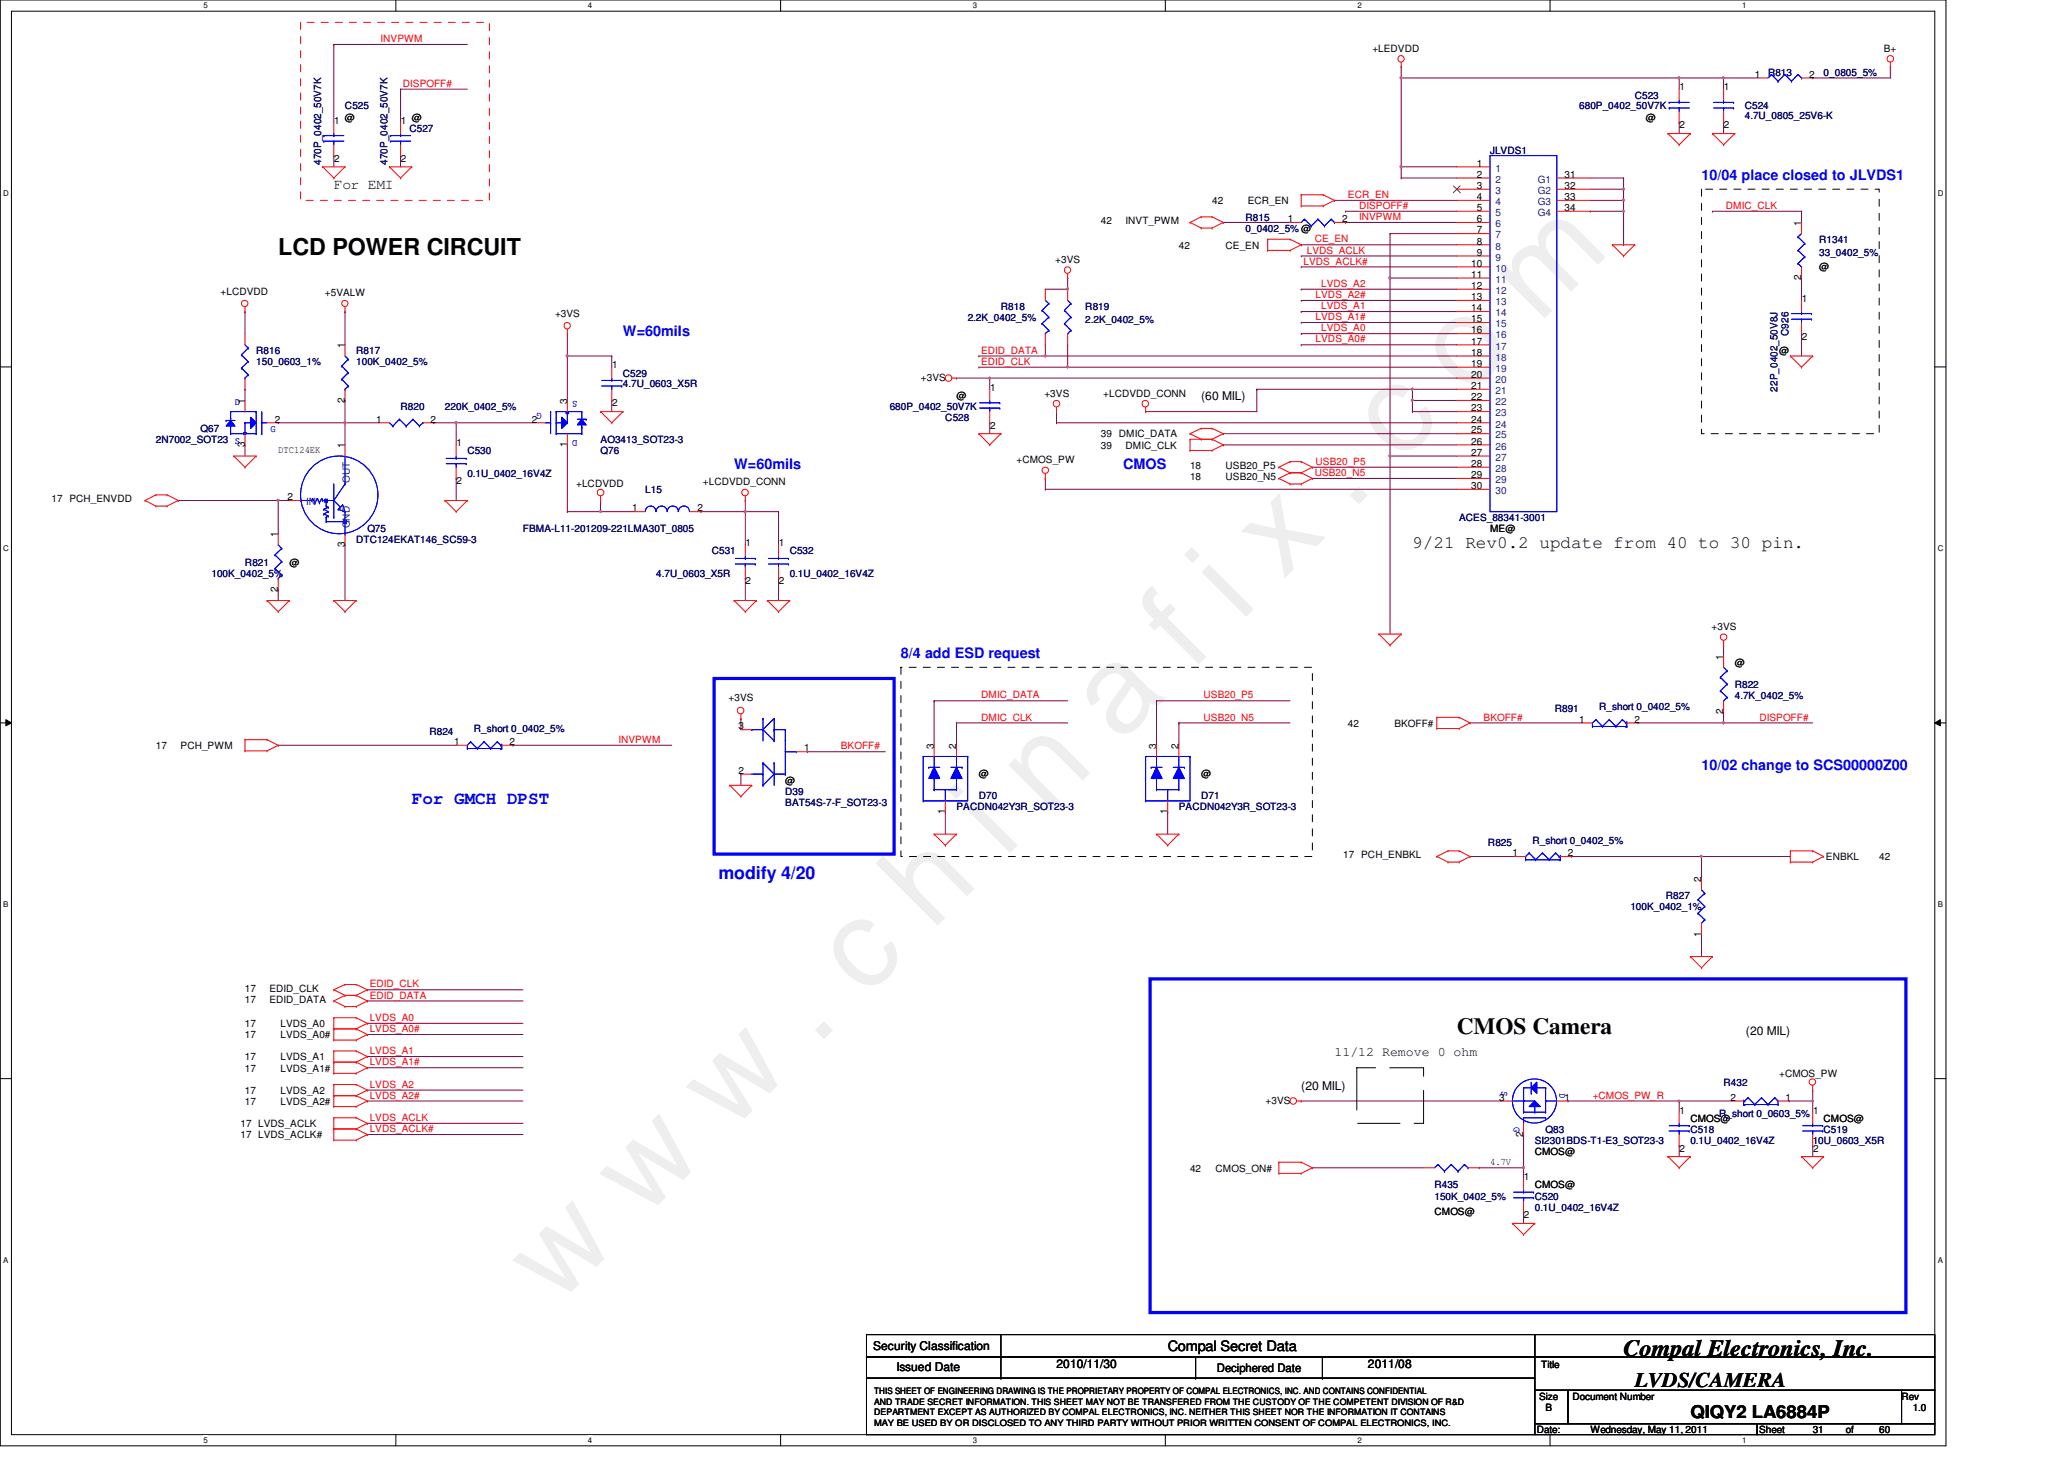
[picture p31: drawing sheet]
<svg xmlns="http://www.w3.org/2000/svg" width="297mm" height="210mm" viewBox="0 0 297 210" stroke-linecap="round" stroke-linejoin="round" font-family="sans-serif">
<defs><g id="words">
<text font-size="17.6" fill="#f0f" x="80.1" y="188" transform="rotate(-45 80.1 188)">w w w . c h i n a f i x . c o m</text>
<g font-size="3.3">
<text x="40" y="36.7">LCD POWER CIRCUIT</text>
<text x="209.7" y="148.7">CMOS Camera</text>
<text x="233.7" y="195.1">Compal Electronics, Inc.</text>
</g>
<text font-size="3" x="235.3" y="199.5">LVDS/CAMERA</text>
<g font-size="2.5">
<text x="203.3" y="78.9">9/21 Rev0.2 update from 40 to 30 pin.</text>
<text x="243.3" y="204">QIQY2 LA6884P</text>
</g>
<g font-size="2.5" fill="#00f">
<text x="59.3" y="115.7">For GMCH DPST</text>
<text x="103.4" y="126.5">modify 4/20</text>
</g>
<g font-size="2.1">
<text x="48" y="27.2">For EMI</text>
<text x="168" y="194.4">Compal Secret Data</text>
</g>
<g font-size="2.1" fill="#00f">
<text x="244.9" y="25.9">10/04 place closed to JLVDS1</text>
<text x="89.7" y="48.3">W=60mils</text>
<text x="105.7" y="67.5">W=60mils</text>
<text x="161.7" y="67.5">CMOS</text>
<text x="129.7" y="94.7">8/4 add ESD request</text>
<text x="244.9" y="110.7">10/02 change to SCS00000Z00</text>
</g>
<text font-size="1.9" x="192" y="151.9">11/12 Remove 0 ohm</text>
<g font-size="1.7">
<text x="172.9" y="57.6">(60 MIL)</text>
<text x="251.3" y="148.8">(20 MIL)</text>
<text x="187.3" y="156.8">(20 MIL)</text>
<text x="125.7" y="194.3">Security Classification</text>
<text x="129" y="197.3">Issued Date</text>
<text x="152" y="196.8">2010/11/30</text>
<text x="175.1" y="197.4">Deciphered Date</text>
<text x="196.9" y="196.8">2011/08</text>
</g>
<g font-size="1.4" fill="#f00">
<text x="54.8" y="6.1">INVPWM</text>
<text x="58" y="12.5">DISPOFF#</text>
<text x="194" y="28.5">ECR_EN</text>
<text x="189.2" y="34.9">CE_EN</text>
<text x="195.6" y="30.1">DISPOFF#</text>
<text x="195.6" y="31.7">INVPWM</text>
<text x="248.4" y="30.1">DMIC_CLK</text>
<text x="187.6" y="38.1">LVDS_ACLK#</text>
<text x="188.1" y="36.5">LVDS_ACLK</text>
<text x="190.1" y="41.3">LVDS_A2</text>
<text x="189.3" y="42.9">LVDS_A2#</text>
<text x="189.3" y="46.1">LVDS_A1#</text>
<text x="190.1" y="44.5">LVDS_A1</text>
<text x="190.1" y="47.7">LVDS_A0</text>
<text x="141.2" y="50.9">EDID_DATA</text>
<text x="141.2" y="52.5">EDID_CLK</text>
<text x="189.3" y="49.3">LVDS_A0#</text>
<text x="189.2" y="68.5">USB20_N5</text>
<text x="189.3" y="66.9">USB20_P5</text>
<text x="141.2" y="100.5">DMIC_DATA</text>
<text x="173.2" y="100.5">USB20_P5</text>
<text x="89" y="106.9">INVPWM</text>
<text x="121" y="107.8">BKOFF#</text>
<text x="141.2" y="103.7">DMIC_CLK</text>
<text x="173.2" y="103.7">USB20_N5</text>
<text x="213.5" y="103.7">BKOFF#</text>
<text x="253.2" y="103.7">DISPOFF#</text>
<text x="53.2" y="142.1">EDID_CLK</text>
<text x="53.2" y="143.7">EDID_DATA</text>
<text x="53.2" y="146.9">LVDS_A0</text>
<text x="53.2" y="148.5">LVDS_A0#</text>
<text x="53.2" y="153.3">LVDS_A1#</text>
<text x="53.2" y="151.7">LVDS_A1</text>
<text x="53.2" y="158.1">LVDS_A2#</text>
<text x="53.2" y="156.5">LVDS_A2</text>
<text x="53.2" y="161.3">LVDS_ACLK</text>
<text x="229.2" y="158.1">+CMOS_PW_R</text>
<text x="53.2" y="162.9">LVDS_ACLK#</text>
</g>
<g font-size="1.4">
<text x="197.5" y="7.4">+LEDVDD</text>
<text x="252.5" y="11.2">1</text>
<text x="260.4" y="11.2">2</text>
<text x="271.1" y="7.4">B+</text>
<text x="48.1" y="17.8">1</text>
<text x="49.6" y="17.4">@</text>
<text x="57.7" y="17.8">1</text>
<text x="59.3" y="17.4">@</text>
<text x="236.9" y="17.4">@</text>
<text x="241.7" y="13">1</text>
<text x="248.1" y="13">1</text>
<text x="48.1" y="23.3">2</text>
<text x="57.7" y="23.3">2</text>
<text x="212.5" y="24">1</text>
<text x="241.7" y="18.5">2</text>
<text x="248.1" y="18.5">2</text>
<text x="174.4" y="29.4">42</text>
<text x="179.6" y="29.4">ECR_EN</text>
<text x="212.5" y="25.6">2</text>
<text x="212.5" y="27.2">3</text>
<text x="212.5" y="28.8">4</text>
<text x="225.1" y="25.6">31</text>
<text x="225.1" y="27.2">32</text>
<text x="225.1" y="28.8">33</text>
<text x="158.4" y="32.3">42</text>
<text x="162" y="32.3">INVT_PWM</text>
<text x="169.7" y="35.8">42</text>
<text x="176.4" y="35.8">CE_EN</text>
<text x="185.4" y="32">1</text>
<text x="193.1" y="32">2</text>
<text x="212.5" y="30.4">5</text>
<text x="212.5" y="32">6</text>
<text x="212.5" y="33.6">7</text>
<text x="212.5" y="35.2">8</text>
<text x="225.1" y="30.4">34</text>
<text x="259.2" y="32.5" transform="rotate(-90 259.2 32.5)">1</text>
<text x="151.9" y="37.8">+3VS</text>
<text x="211.7" y="38.4">10</text>
<text x="211.7" y="40">11</text>
<text x="211.7" y="41.6">12</text>
<text x="212.5" y="36.8">9</text>
<text x="259.2" y="40.3" transform="rotate(-90 259.2 40.3)">2</text>
<text x="261.8" y="38.8">@</text>
<text x="31.7" y="42.5">+LCDVDD</text>
<text x="46.8" y="42.6">+5VALW</text>
<text x="79.9" y="45.7">+3VS</text>
<text x="211.7" y="43.2">13</text>
<text x="211.7" y="44.8">14</text>
<text x="211.7" y="46.4">15</text>
<text x="211.7" y="48">16</text>
<text x="259.3" y="43.4">1</text>
<text x="49.6" y="50.1" transform="rotate(-90 49.6 50.1)">1</text>
<text x="88.1" y="53">1</text>
<text x="211.7" y="49.6">17</text>
<text x="211.7" y="51.2">18</text>
<text x="211.7" y="52.8">19</text>
<text x="256" y="51">@</text>
<text x="259.3" y="48.8">2</text>
<text x="35.2" y="58.1" transform="rotate(-90 35.2 58.1)">1</text>
<text x="49.6" y="57.9" transform="rotate(-90 49.6 57.9)">2</text>
<text x="81.6" y="58.1" transform="rotate(-90 81.6 58.1)">3</text>
<text x="88.1" y="58.5">2</text>
<text x="132.5" y="54.8">+3VS</text>
<text x="137.7" y="57.4">@</text>
<text x="142.5" y="56.2">1</text>
<text x="150.3" y="57.1">+3VS</text>
<text x="158.8" y="57.1">+LCDVDD_CONN</text>
<text x="211.7" y="54.4">20</text>
<text x="211.7" y="56">21</text>
<text x="211.7" y="57.6">22</text>
<text x="211.7" y="59.2">23</text>
<text x="35.2" y="64.3" transform="rotate(-90 35.2 64.3)">3</text>
<text x="39.5" y="60.8">2</text>
<text x="40" y="65.2">DTC124EK</text>
<text x="49.6" y="64.5" transform="rotate(-90 49.6 64.5)">1</text>
<text x="54.1" y="60.8">1</text>
<text x="62" y="60.8">2</text>
<text x="65.7" y="64.2">1</text>
<text x="76.5" y="60.8">2</text>
<text x="81.6" y="64.3" transform="rotate(-90 81.6 64.3)">1</text>
<text x="142.5" y="61.7">2</text>
<text x="158.4" y="64.6">39</text>
<text x="158.4" y="62.8">39 DMIC_DATA</text>
<text x="162" y="64.6">DMIC_CLK</text>
<text x="211.7" y="60.8">24</text>
<text x="211.7" y="62.4">25</text>
<text x="211.7" y="64">26</text>
<text x="211.7" y="65.6">27</text>
<text x="41.4" y="72">2</text>
<text x="65.7" y="69.7">2</text>
<text x="82.9" y="70">+LCDVDD</text>
<text x="101.2" y="69.8">+LCDVDD_CONN</text>
<text x="146.3" y="66.6">+CMOS_PW</text>
<text x="171.3" y="69">18</text>
<text x="171.3" y="67.4">18</text>
<text x="176.4" y="69">USB20_N5</text>
<text x="176.4" y="67.4">USB20_P5</text>
<text x="211.7" y="67.2">28</text>
<text x="211.7" y="68.8">29</text>
<text x="211.7" y="70.4">30</text>
<text x="7.4" y="72.3">17 PCH_ENVDD</text>
<text x="40" y="77.3" transform="rotate(-90 40 77.3)">1</text>
<text x="91" y="73.6">1</text>
<text x="100.4" y="73.6">2</text>
<text x="214.4" y="76.6">ME@</text>
<text x="41.6" y="81.4">@</text>
<text x="49.6" y="78.7" transform="rotate(-90 49.6 78.7)">3</text>
<text x="107.3" y="78.6">1</text>
<text x="112.1" y="78.6">1</text>
<text x="40" y="85.1" transform="rotate(-90 40 85.1)">2</text>
<text x="107.3" y="84.1">2</text>
<text x="112.1" y="84.1">2</text>
<text x="246.3" y="90.6">+3VS</text>
<text x="248" y="94.9" transform="rotate(-90 248 94.9)">1</text>
<text x="249.7" y="95.7">@</text>
<text x="104.8" y="100.9">+3VS</text>
<text x="22.4" y="107.8">17</text>
<text x="26" y="107.8">PCH_PWM</text>
<text x="65.4" y="107.2">1</text>
<text x="73.3" y="107.2">2</text>
<text x="106.3" y="104.9">3</text>
<text x="134.4" y="107.7" transform="rotate(-90 134.4 107.7)">3</text>
<text x="137.6" y="107.7" transform="rotate(-90 137.6 107.7)">2</text>
<text x="166.4" y="107.7" transform="rotate(-90 166.4 107.7)">3</text>
<text x="169.6" y="107.7" transform="rotate(-90 169.6 107.7)">2</text>
<text x="194" y="104.6">42</text>
<text x="200.7" y="104.6">BKOFF#</text>
<text x="227.3" y="104">1</text>
<text x="235.2" y="104">2</text>
<text x="248" y="102.7" transform="rotate(-90 248 102.7)">2</text>
<text x="106.3" y="111.3">2</text>
<text x="113" y="112.7">@</text>
<text x="115.7" y="108.1">1</text>
<text x="140.9" y="111.8">@</text>
<text x="172.9" y="111.8">@</text>
<text x="136" y="117.1" transform="rotate(-90 136 117.1)">1</text>
<text x="168" y="117.1" transform="rotate(-90 168 117.1)">1</text>
<text x="193.3" y="123.4">17 PCH_ENBKL</text>
<text x="217.7" y="123.2">1</text>
<text x="225.7" y="123.2">2</text>
<text x="262.8" y="123.8">ENBKL</text>
<text x="270.4" y="123.8">42</text>
<text x="244.8" y="126.9" transform="rotate(-90 244.8 126.9)">2</text>
<text x="244.8" y="134.7" transform="rotate(-90 244.8 134.7)">1</text>
<text x="35.3" y="142.7">17</text>
<text x="38.8" y="142.7">EDID_CLK</text>
<text x="35.3" y="147.8">17</text>
<text x="35.3" y="149.4">17</text>
<text x="35.3" y="144.3">17</text>
<text x="38.8" y="144.3">EDID_DATA</text>
<text x="40.4" y="147.8">LVDS_A0</text>
<text x="40.4" y="149.4">LVDS_A0#</text>
<text x="35.3" y="152.6">17</text>
<text x="35.3" y="154.2">17</text>
<text x="40.4" y="152.6">LVDS_A1</text>
<text x="40.4" y="154.2">LVDS_A1#</text>
<text x="256" y="155">+CMOS_PW</text>
<text x="35.3" y="157.4">17</text>
<text x="35.3" y="159">17</text>
<text x="40.4" y="157.4">LVDS_A2</text>
<text x="40.4" y="159">LVDS_A2#</text>
<text x="182.1" y="158.8">+3VS</text>
<text x="215.8" y="158.4">3</text>
<text x="225.1" y="158.4">1</text>
<text x="241.7" y="160.2">1</text>
<text x="243.3" y="161.4">CMOS@</text>
<text x="249" y="158.4">2</text>
<text x="257" y="158.4">1</text>
<text x="260.9" y="160.2">1</text>
<text x="262.4" y="161.4">CMOS@</text>
<text x="34.6" y="163.8">17 LVDS_ACLK#</text>
<text x="34.6" y="162.2">17 LVDS_ACLK</text>
<text x="214.4" y="167.6">4.7V</text>
<text x="219.2" y="163.5" transform="rotate(-90 219.2 163.5)">2</text>
<text x="220.9" y="166.2">CMOS@</text>
<text x="241.7" y="165.7">2</text>
<text x="260.9" y="165.7">2</text>
<text x="171.3" y="168.6">42</text>
<text x="174.9" y="168.6">CMOS_ON#</text>
<text x="219.3" y="169.8">1</text>
<text x="220.9" y="171">CMOS@</text>
<text x="206.4" y="174.8">CMOS@</text>
<text x="219.3" y="175.3">2</text>
<text x="221.8" y="196.7">Title</text>
<text x="221.5" y="201.4">Size</text>
<text x="222.4" y="203">B</text>
<text x="226.3" y="201.4">Document Number</text>
<text x="273.7" y="201.4">Rev</text>
<text x="275.3" y="203">1.0</text>
<text x="221.2" y="206.2">Date:</text>
<text x="228.9" y="206.2">Wednesday, May 11, 2011</text>
<text x="253.2" y="206.2">Sheet</text>
<text x="260.9" y="206.2">31</text>
<text x="265.7" y="206.2">of</text>
<text x="270.4" y="206.2">60</text>
</g>
<g font-size="1.4" fill="#000080">
<text x="254.4" y="11">R813</text>
<text x="262.4" y="11">0_0805_5%</text>
<text x="49.6" y="15.7">C525</text>
<text x="227.3" y="15.7">680P_0402_50V7K</text>
<text x="235.3" y="14.2">C523</text>
<text x="251.1" y="15.7">C524</text>
<text x="251.1" y="17.2">4.7U_0805_25V6-K</text>
<text x="46.2" y="23.7" transform="rotate(-90 46.2 23.7)">470P_0402_50V7K</text>
<text x="55.8" y="23.7" transform="rotate(-90 55.8 23.7)">470P_0402_50V7K</text>
<text x="58.9" y="19">C527</text>
<text x="214.4" y="22.2">JLVDS1</text>
<text x="179.3" y="31.7">R815</text>
<text x="179.3" y="33.4">0_0402_5% @</text>
<text x="261.8" y="35">R1341</text>
<text x="261.8" y="36.9">33_0402_5%</text>
<text x="139.3" y="46.2">2.2K_0402_5%</text>
<text x="144" y="44.6">R818</text>
<text x="156.2" y="44.6">R819</text>
<text x="156.2" y="46.5">2.2K_0402_5%</text>
<text x="36.9" y="51">R816</text>
<text x="36.9" y="52.6">150_0603_1%</text>
<text x="51.3" y="51">R817</text>
<text x="51.3" y="52.6">100K_0402_5%</text>
<text x="257.4" y="48.3" transform="rotate(-90 257.4 48.3)">C926</text>
<text x="57.6" y="59">R820</text>
<text x="64" y="59">220K_0402_5%</text>
<text x="89.7" y="54.2">C529</text>
<text x="89.7" y="55.7">4.7U_0603_X5R</text>
<text x="128" y="59">680P_0402_50V7K</text>
<text x="255.8" y="56.3" transform="rotate(-90 255.8 56.3)">22P_0402_50V8J</text>
<text x="22.4" y="63.7">2N7002_SOT23 S</text>
<text x="28.9" y="62.2">Q67</text>
<text x="67.3" y="65.4">C530</text>
<text x="86.4" y="65.4">Q76</text>
<text x="86.4" y="63.7">AO3413_SOT23-3</text>
<text x="136" y="60.6">C528</text>
<text x="67.3" y="68.6">0.1U_0402_16V4Z</text>
<text x="92.9" y="71">L15</text>
<text x="52.9" y="76.6">Q75</text>
<text x="75.3" y="76.6">FBMA-L11-201209-221LMA30T_0805</text>
<text x="210" y="75">ACES_88341-3001</text>
<text x="30.4" y="83">100K_0402_5%</text>
<text x="35.3" y="81.4">R821</text>
<text x="51.3" y="78.2">DTC124EKAT146_SC59-3</text>
<text x="94.4" y="83">4.7U_0603_X5R</text>
<text x="102.4" y="79.7">C531</text>
<text x="113.7" y="79.7">C532</text>
<text x="113.7" y="83">0.1U_0402_16V4Z</text>
<text x="249.7" y="99">R822</text>
<text x="249.7" y="100.6">4.7K_0402_5%</text>
<text x="61.8" y="105.7">R824</text>
<text x="68.2" y="105.4">R_short 0_0402_5%</text>
<text x="223.8" y="102.5">R891</text>
<text x="230.1" y="102.2">R_short 0_0402_5%</text>
<text x="113" y="114.3">D39</text>
<text x="113" y="115.9">BAT54S-7-F_SOT23-3</text>
<text x="137.7" y="116.6">PACDN042Y3R_SOT23-3</text>
<text x="140.9" y="115">D70</text>
<text x="169.7" y="116.6">PACDN042Y3R_SOT23-3</text>
<text x="172.9" y="115">D71</text>
<text x="214.1" y="121.7">R825</text>
<text x="220.5" y="121.4">R_short 0_0402_5%</text>
<text x="234.6" y="131">100K_0402_1%</text>
<text x="239.8" y="129.4">R827</text>
<text x="247.4" y="160.7">R_short 0_0603_5%</text>
<text x="248" y="156.2">R432</text>
<text x="220.9" y="164.6">SI2301BDS-T1-E3_SOT23-3</text>
<text x="222.4" y="163">Q83</text>
<text x="243.3" y="163">C518</text>
<text x="243.3" y="164.6">0.1U_0402_16V4Z</text>
<text x="260.9" y="164.6">10U_0603_X5R</text>
<text x="262.4" y="163">C519</text>
<text x="206.4" y="171">R435</text>
<text x="206.4" y="172.6">150K_0402_5%</text>
<text x="220.9" y="172.6">C520</text>
<text x="220.9" y="174.2">0.1U_0402_16V4Z</text>
</g>
<g font-size="1.4" fill="#004080">
<text x="215.2" y="24.7">1</text>
<text x="215.2" y="26.3">2</text>
<text x="215.2" y="27.9">3</text>
<text x="215.2" y="29.5">4</text>
<text x="221.3" y="26.3">G1</text>
<text x="221.3" y="27.9">G2</text>
<text x="221.3" y="29.5">G3</text>
<text x="215.2" y="31.1">5</text>
<text x="215.2" y="32.7">6</text>
<text x="215.2" y="34.3">7</text>
<text x="215.2" y="35.9">8</text>
<text x="221.3" y="31.1">G4</text>
<text x="215.2" y="37.5">9</text>
<text x="215.2" y="39.1">10</text>
<text x="215.2" y="40.7">11</text>
<text x="215.2" y="42.3">12</text>
<text x="215.2" y="43.9">13</text>
<text x="215.2" y="45.5">14</text>
<text x="215.2" y="47.1">15</text>
<text x="215.2" y="48.7">16</text>
<text x="215.2" y="50.3">17</text>
<text x="215.2" y="51.9">18</text>
<text x="215.2" y="53.5">19</text>
<text x="215.2" y="55.1">20</text>
<text x="215.2" y="56.7">21</text>
<text x="215.2" y="58.3">22</text>
<text x="215.2" y="59.9">23</text>
<text x="215.2" y="61.5">24</text>
<text x="215.2" y="63.1">25</text>
<text x="215.2" y="64.7">26</text>
<text x="50.3" y="69.5" transform="rotate(-90 50.3 69.5)">OUT</text>
<text x="215.2" y="66.3">27</text>
<text x="215.2" y="67.9">28</text>
<text x="215.2" y="69.5">29</text>
<text x="215.2" y="71.1">30</text>
<text x="44.1" y="72.7">IN</text>
<text x="50.3" y="76" transform="rotate(-90 50.3 76)">GND</text>
</g>
<g font-size="1.4" fill="#00f">
<text x="33.8" y="58.3">D</text>
<text x="78" y="59.5" transform="rotate(180 78 59.5)">G</text>
<text x="83.1" y="57.7" transform="rotate(180 83.1 57.7)">S</text>
<text x="38.9" y="62.1">G</text>
<text x="83.1" y="63.3" transform="rotate(180 83.1 63.3)">D</text>
<text x="216.1" y="157" transform="rotate(90 216.1 157)">S</text>
<text x="224.4" y="157.3" transform="rotate(90 224.4 157.3)">D</text>
<text x="217.9" y="162.1" transform="rotate(90 217.9 162.1)">G</text>
</g>
<g font-size="1.3">
<text x="125.8" y="200.6">THIS SHEET OF ENGINEERING DRAWING IS THE PROPRIETARY PROPERTY OF COMPAL ELECTRONICS, INC. AND CONTAINS CONFIDENTIAL</text>
<text x="125.8" y="202.1">AND TRADE SECRET INFORMATION. THIS SHEET MAY NOT BE TRANSFERED FROM THE CUSTODY OF THE COMPETENT DIVISION OF R&amp;D</text>
<text x="125.8" y="203.6">DEPARTMENT EXCEPT AS AUTHORIZED BY COMPAL ELECTRONICS, INC. NEITHER THIS SHEET NOR THE INFORMATION IT CONTAINS</text>
<text x="125.8" y="205.1">MAY BE USED BY OR DISCLOSED TO ANY THIRD PARTY WITHOUT PRIOR WRITTEN CONSENT OF COMPAL ELECTRONICS, INC.</text>
</g>
<g font-size="1.1">
<text x="29.3" y="1.1">5</text>
<text x="84.6" y="1.1">4</text>
<text x="140" y="1.1">3</text>
<text x="195.3" y="1.1">2</text>
<text x="250.7" y="1.1">1</text>
<text x=".5" y="28.1">D</text>
<text x="278.9" y="28.1">D</text>
<text x=".5" y="79.3">C</text>
<text x="278.9" y="79.3">C</text>
<text x=".5" y="130.5">B</text>
<text x="278.9" y="130.5">B</text>
<text x=".5" y="181.7">A</text>
<text x="278.9" y="181.7">A</text>
<text x="29.3" y="207.5">5</text>
<text x="84.6" y="207.5">4</text>
<text x="140" y="207.5">3</text>
<text x="195.3" y="207.5">2</text>
<text x="250.7" y="207.5">1</text>
</g>
</g></defs>
<path d="M0 0h280.1v208h-280.1zM1.6 1.6h276.8v204.8h-276.8z" fill="none" stroke="#000" stroke-width=".14"/>
<g fill="#fff">
<path d="M29.3 .2h.6v1.2h-.6z"/>
<path d="M29.3 206.6h.6v1.2h-.6z"/>
</g>
<path d="M57 0v1.6M57 206.4v1.6" fill="none" stroke="#000" stroke-width=".14"/>
<g fill="#fff">
<path d="M84.6 .2h.6v1.2h-.6z"/>
<path d="M84.6 206.6h.6v1.2h-.6z"/>
</g>
<path d="M112.3 0v1.6M112.3 206.4v1.6" fill="none" stroke="#000" stroke-width=".14"/>
<g fill="#fff">
<path d="M140 .2h.6v1.2h-.6z"/>
<path d="M140 206.6h.6v1.2h-.6z"/>
</g>
<path d="M167.7 0v1.6M167.7 206.4v1.6" fill="none" stroke="#000" stroke-width=".14"/>
<g fill="#fff">
<path d="M195.3 .2h.6v1.2h-.6z"/>
<path d="M195.3 206.6h.6v1.2h-.6z"/>
</g>
<path d="M223.1 0v1.6M223.1 206.4v1.6" fill="none" stroke="#000" stroke-width=".14"/>
<g fill="#fff">
<path d="M250.7 .2h.6v1.2h-.6z"/>
<path d="M250.7 206.6h.6v1.2h-.6z"/>
<path d="M.5 27.2h.7v1.2h-.7z"/>
<path d="M278.9 27.2h.7v1.2h-.7z"/>
<path d="M.5 78.4h.7v1.1h-.7z"/>
<path d="M278.9 78.4h.7v1.1h-.7z"/>
</g>
<path d="M0 52.8h1.6M278.4 52.8h1.7" fill="none" stroke="#000" stroke-width=".14"/>
<g fill="#fff">
<path d="M.5 129.6h.7v1.2h-.7z"/>
<path d="M278.9 129.6h.7v1.2h-.7z"/>
</g>
<path d="M0 104h1.6M.8 103.5l.8 .5-.8 .4zM278.4 104l.8-.5v.9zM278.4 104h1.7" fill="none" stroke="#000" stroke-width=".14"/>
<path d="M.8 103.5l.8 .5-.8 .4zM278.4 104l.8-.5v.9z" fill="#000"/>
<g fill="#fff">
<path d="M.5 180.7h.7v1.2h-.7z"/>
<path d="M278.9 180.7h.7v1.2h-.7z"/>
</g>
<path d="M0 155.2h1.6M278.4 155.2h1.7" fill="none" stroke="#000" stroke-width=".14"/>
<path d="M49.6 60.8h.1M49.6 60.8h4.8M62.4 60.8h.1M62.4 60.8h3.3M65.7 60.8h.1M65.7 68.8h.1M65.7 60.8v3.2M65.7 68.8v3.2M248 92.8h.1M248 92.8v1.6" fill="none" stroke="#800040" stroke-width=".14"/>
<path d="M49.5 60.7l.3 .1-.2 .1z" fill-rule="evenodd" fill="#f0f"/>
<path d="M49.5 60.7l.3 .1-.2 .1z" fill="none" stroke="#f0f" stroke-width=".14"/>
<path d="M40 72h.1M40 72v4.8" fill="none" stroke="#800040" stroke-width=".14"/>
<path d="M39.9 71.9h.2v.2h-.2z" fill-rule="evenodd" fill="#f0f"/>
<path d="M39.9 71.9h.2v.2h-.2z" fill="none" stroke="#f0f" stroke-width=".14"/>
<path d="M49.6 44.8h.1M49.6 44.8v4.8M40 72h.1M40 72h1.6M49.6 78.4h.1M49.6 78.4v8M65.7 60.8h.1M65.7 60.8h11.2" fill="none" stroke="#800040" stroke-width=".14"/>
<path d="M65.5 60.7l.3 .1-.2 .1z" fill-rule="evenodd" fill="#f0f"/>
<path d="M65.5 60.7l.3 .1-.2 .1z" fill="none" stroke="#f0f" stroke-width=".14"/>
<g fill="none" stroke="#800040" stroke-width=".14">
<path d="M48 6.4h.1M48 6.4v11.2M48 6.4h19.3M57.6 12.8h.1M57.6 12.8h9.7M48 22.4h.1M48 22.4v1.6M57.6 22.4h.1M57.6 22.4v1.6M35.3 44.8h.1M35.3 56h.1M35.3 44.8v3.2"/>
<path d="M35.3 56v1.6M49.6 57.6h.1M49.6 57.6v6.4M25.6 72h.1M25.6 72h14.4M35.3 64h.1M35.3 64v1.6M40 60.8h.1M40 60.8h9.6M49.6 60.8h.1M40 84.8h.1M40 84.8v1.6"/>
<path d="M40 107.2h.1M40 107.2h25.7M235.7 104h25.2M248 102.4h.1M248 104h.1M248 102.4v1.6M52.9 142.4h.1M52.9 144h.1M52.9 158.4h.1M52.9 156.8h.1M52.9 153.6h.1M52.9 152h.1"/>
<path d="M52.9 147.2h.1M52.9 148.8h.1M52.9 142.4h22.4M52.9 144h22.4M52.9 158.4h22.4M52.9 156.8h22.4M52.9 153.6h22.4M52.9 152h22.4M52.9 147.2h22.4M52.9 148.8h22.4"/>
</g>
<path d="M247.9 103.9h.2v.2h-.2z" fill-rule="evenodd" fill="#f0f"/>
<path d="M247.9 103.9h.2v.2h-.2z" fill="none" stroke="#f0f" stroke-width=".14"/>
<g fill="none" stroke="#800040" stroke-width=".14">
<path d="M57.6 12.8h.1M57.6 12.8v4.8M241.7 11.2h.1M241.7 17.6h.1M241.7 11.2v1.6M241.7 17.6v1.6M248 11.2h.1M248 17.6h.1M248 11.2v1.6M248 17.6v1.6M248 11.2h4.9M272.1 9.6h.1"/>
<path d="M272.1 9.6v1.6"/>
</g>
<path d="M247.9 11.1h.2v.2h-.2z" fill-rule="evenodd" fill="#f0f"/>
<path d="M247.9 11.1h.2v.2h-.2z" fill="none" stroke="#f0f" stroke-width=".14"/>
<path d="M260.9 11.2h.1M260.9 11.2h11.2M226.1 123.2h31.6M244.9 134.4h.1M244.9 123.2h.1M244.9 123.2v3.2M244.9 134.4v3.2M52.9 161.6h.1M52.9 163.2h.1M52.9 161.6h22.4M52.9 163.2h22.4" fill="none" stroke="#800040" stroke-width=".14"/>
<path d="M244.7 123.1l.3 .1-.2 .1z" fill-rule="evenodd" fill="#f0f"/>
<path d="M244.7 123.1l.3 .1-.2 .1z" fill="none" stroke="#f0f" stroke-width=".14"/>
<path d="M241.7 11.2h.1M241.7 11.2h6.3" fill="none" stroke="#800040" stroke-width=".14"/>
<path d="M241.5 11.1h.2v.2h-.2z" fill-rule="evenodd" fill="#f0f"/>
<path d="M241.5 11.1h.2v.2h-.2z" fill="none" stroke="#f0f" stroke-width=".14"/>
<path d="M201.7 24h.1M201.7 24v1.6M150.4 51.2h59.3M153.7 52.8h56" fill="none" stroke="#800040" stroke-width=".14"/>
<path d="M201.5 23.9h.2v.2h-.2z" fill-rule="evenodd" fill="#f0f"/>
<path d="M201.5 23.9h.2v.2h-.2z" fill="none" stroke="#f0f" stroke-width=".14"/>
<path d="M201.7 11.2h.1M201.7 9.6h.1M201.7 9.6v14.4M201.7 11.2h40M201.7 24h.1M201.7 24h8M142.4 54.4h67.3" fill="none" stroke="#800040" stroke-width=".14"/>
<path d="M201.5 11.1h.2v.2h-.2z" fill-rule="evenodd" fill="#f0f"/>
<path d="M201.5 11.1h.2v.2h-.2z" fill="none" stroke="#f0f" stroke-width=".14"/>
<path d="M241.7 158.4h.1M241.7 158.4h7.6" fill="none" stroke="#800040" stroke-width=".14"/>
<path d="M241.5 158.3l.3 .1-.2 .1z" fill-rule="evenodd" fill="#f0f"/>
<path d="M241.5 158.3l.3 .1-.2 .1z" fill="none" stroke="#f0f" stroke-width=".14"/>
<path d="M257.5 158.4h.1M257.5 158.4h3.4M241.7 164.8h.1M241.7 164.8v1.6" fill="none" stroke="#800040" stroke-width=".14"/>
<path d="M260.7 158.3h.2v.2h-.2z" fill-rule="evenodd" fill="#f0f"/>
<path d="M260.7 158.3h.2v.2h-.2z" fill="none" stroke="#f0f" stroke-width=".14"/>
<g fill="none" stroke="#800040" stroke-width=".14">
<path d="M246.4 30.4h.1M246.4 30.4h12.9M259.3 30.4h.1M259.3 30.4v1.6M259.3 48h.1M259.3 40h.1M259.3 40v3.2M259.3 48v3.2M150.4 70.4h59.3M152 60.8h57.7M176 62.4h33.7M176 64h33.7"/>
<path d="M187.3 158.4h28.7M225.7 158.4h16M241.7 158.4h.1M241.7 158.4v1.6M260.9 158.4h.1M260.9 156.8h.1M260.9 156.8v3.2M260.9 164.8h.1M260.9 164.8v1.6"/>
</g>
<g fill="none" stroke="#f00" stroke-width=".14">
<path d="M48 17.6v1.6M201.7 9.6h.1M201.7 9v.6M240 19.2h.1M240 19.2h3.3M240 19.2l1.7 1.6M243.3 19.2h.1M243.3 19.2l-1.6 1.6M246.4 19.2h.1M246.4 19.2h3.3M246.4 19.2l1.6 1.6M249.7 19.2h.1"/>
<path d="M249.7 19.2l-1.7 1.6M272.1 9.6h.1M272.1 9v.6M46.4 24h.1M46.4 24h3.2M46.4 24l1.6 1.6M48 25.6h.1M48 20.8v1.6M49.6 24h.1M49.6 24l-1.6 1.6M56 24h.1M56 24h3.3"/>
<path d="M56 24l1.6 1.6M57.6 25.6h.1M59.3 24h.1M59.3 24l-1.7 1.6M241.7 20.8h.1M248 20.8h.1M259.3 32v1.6M259.3 38.4v1.6M35.3 44.8h.1M35.3 44.1v.7M35.3 48v1.6M35.3 54.4v1.6"/>
<path d="M49.6 44.8h.1M49.6 44.1v.7M49.6 49.6v1.6M49.6 56v1.6M257.7 51.2h.1M257.7 51.2h3.2M257.7 51.2l1.6 1.6M259.3 52.8h.1M260.9 51.2h.1M260.9 51.2l-1.6 1.6M20.9 72h.1M20.9 72l1.5 .8"/>
<path d="M22.4 72.8h.1M22.4 71.2h.1M22.4 72.8h1.6M22.4 71.2h1.6M22.4 71.2l-1.5 .8M24 72.8h.1M24 71.2h.1M24 71.2l1.6 .8M25.6 72h.1M25.6 72l-1.6 .8M33.6 65.6h.1M33.6 65.6h3.3"/>
<path d="M33.6 65.6l1.7 1.6M35.3 67.2h.1M36.9 65.6h.1M36.9 65.6l-1.6 1.6M40 76.8v1.6M54.4 60.8h1.6M60.9 60.8h1.5M64 72h.1M64 72h3.3M64 72l1.7 1.6M65.7 73.6h.1M65.7 64v1.6"/>
<path d="M65.7 67.2v1.6M67.3 72h.1M67.3 72l-1.6 1.6M38.4 86.4h.1M38.4 86.4h3.2M38.4 86.4l1.6 1.6M40 88h.1M40 83.2v1.6M41.6 86.4h.1M41.6 86.4l-1.6 1.6M48 86.4h.1M48 86.4h3.3"/>
<path d="M48 86.4l1.6 1.6M49.6 88h.1M51.3 86.4h.1M51.3 86.4l-1.7 1.6M248 92.8h.1M248 92.2v.6M35.3 108h.1M35.3 106.4h.1M35.3 106.4h3.1M35.3 108h3.1M35.3 106.4v1.6M38.4 106.4h.1"/>
<path d="M38.4 108h.1M38.4 106.4l1.6 .8M40 107.2h.1M40 107.2l-1.6 .8M65.7 107.2h1.6M243.3 137.6h.1M243.3 137.6h3.1M243.3 137.6l1.6 1.6M244.9 139.2h.1M244.9 126.4v1.6M244.9 132.8v1.6M246.4 137.6h.1"/>
<path d="M246.4 137.6l-1.5 1.6M257.7 122.4h.1M257.7 124h.1M257.7 124h3.2M257.7 122.4h3.2M257.7 122.4v1.6M260.9 124h.1M260.9 122.4h.1M260.9 122.4l1.5 .8M262.4 123.2h.1M262.4 123.2l-1.5 .8M48 142.4h.1"/>
<path d="M48 144h.1M48 156h.1M48 157.6h.1M48 159.2h.1M48 151.2h.1M48 152.8h.1M48 154.4h.1M48 146.4h.1M48 148h.1M48 149.6h.1M48 142.4l1.6 .8M48 144l1.6 .8"/>
<path d="M48 157.6h3.3M48 156h3.3M48 146.4v3.2M48 151.2v3.2M48 156v3.2M48 159.2h3.3M48 152.8h3.3M48 151.2h3.3M48 154.4h3.3M48 148h3.3M48 146.4h3.3M48 149.6h3.3"/>
<path d="M49.6 143.2h.1M49.6 141.6h.1M49.6 144.8h.1M49.6 143.2h1.7M49.6 141.6h1.7M49.6 141.6l-1.6 .8M49.6 144.8h1.7M49.6 143.2l-1.6 .8M51.3 143.2h.1M51.3 141.6h.1M51.3 144.8h.1M51.3 157.6h.1"/>
<path d="M51.3 156h.1M51.3 159.2h.1M51.3 152.8h.1M51.3 151.2h.1M51.3 154.4h.1M51.3 148h.1M51.3 146.4h.1M51.3 149.6h.1M51.3 141.6l1.6 .8M51.3 143.2l1.6 .8M51.3 156l1.6 .8M51.3 157.6l1.6 .8"/>
<path d="M51.3 151.2l1.6 .8M51.3 152.8l1.6 .8M51.3 146.4l1.6 .8M51.3 148l1.6 .8M52.9 142.4h.1M52.9 144h.1M52.9 156.8h.1M52.9 158.4h.1M52.9 152h.1M52.9 153.6h.1M52.9 147.2h.1M52.9 148.8h.1"/>
<path d="M52.9 142.4l-1.6 .8M52.9 144l-1.6 .8M52.9 156.8l-1.6 .8M52.9 158.4l-1.6 .8M52.9 152l-1.6 .8M52.9 153.6l-1.6 .8M52.9 147.2l-1.6 .8M52.9 148.8l-1.6 .8M260.9 156.8h.1M260.9 156.2v.6M48 162.4h.1M48 164h.1"/>
<path d="M48 160.8h.1M48 160.8v3.2M48 164h3.3M48 162.4h3.3M48 160.8h3.3M51.3 164h.1M51.3 162.4h.1M51.3 160.8h.1M51.3 162.4l1.6 .8M51.3 160.8l1.6 .8M52.9 163.2h.1M52.9 161.6h.1"/>
<path d="M52.9 163.2l-1.6 .8M52.9 161.6l-1.6 .8M240 166.4h.1M240 166.4h3.3M240 166.4l1.7 1.6M241.7 168h.1M243.3 166.4h.1M243.3 166.4l-1.6 1.6M259.3 166.4h.1M259.3 166.4h3.1M259.3 166.4l1.6 1.6M260.9 168h.1"/>
<path d="M262.4 166.4h.1M262.4 166.4l-1.5 1.6"/>
<circle cx="201.6" cy="8.5" r=".46"/>
<circle cx="272" cy="8.5" r=".47"/>
<circle cx="35.2" cy="43.7" r=".46"/>
<circle cx="49.6" cy="43.7" r=".45"/>
<circle cx="248.1" cy="91.7" r=".46"/>
<circle cx="260.8" cy="155.7" r=".46"/>
</g>
<g fill="none" stroke="#000" stroke-width=".14">
<path d="M124.7 192h96.2v3.2h-96.2zM124.7 195.2h96.2v3.1h-96.2zM124.7 198.3h96.2v8.1h-96.2zM144 195.2h.1M144 198.3h.1M144 192v6.3M172.1 198.3h.1M172.1 195.2v3.1M190.3 198.3h.1M190.3 195.2v3.1M220.9 192h57.5v3.2h-57.5zM220.9 195.2h57.5v4.8h-57.5z"/>
<path d="M220.9 200h4.8v4.8h-4.8zM220.9 204.8h32v1.6h-32zM225.7 200h48v4.8h-48zM252.9 204.8h25.5v1.6h-25.5zM273.7 200h4.7v4.8h-4.7z"/>
</g>
<path d="M43.3 3.2h27.1v25.6h-27.1z" fill="none" stroke="#f00" stroke-width=".14" stroke-dasharray="1 1 1 1 1 1 1 1"/>
<path d="M165.5 140.8h108.8v48h-108.8z" fill="none" stroke="#00f" stroke-width=".47"/>
<path d="M244.9 27.2h25.5v35.2h-25.5zM129.7 96h59.2v27.2h-59.2z" fill="none" stroke="#000" stroke-width=".14" stroke-dasharray="1 1 1 1 1 1 1 1"/>
<g fill="none" stroke="#00f" stroke-width=".14">
<path d="M46.6 19.5h.1M46.6 19.5h2.9M48 19.5h.1M48 19.2v.3M46.6 20.3h.1M46.6 20.3h2.9M48 20.3h.1M48 20.3v.5M258.8 34.1h.1M258.8 36h.1M258.8 37.9h.1M258.8 34.1l.9 .9"/>
<path d="M258.8 36l.9 1M258.8 37.9l.5 .5M259.3 38.4h.1M259.3 33.6l-.5 .5M259.7 35h.1M259.7 37h.1M259.7 35l-.9 1M259.7 37l-.9 .9M34.7 51h.1M34.7 53h.1M34.7 51l1 1M34.7 53l1 .9"/>
<path d="M35.3 54.4h.1M35.3 49.6l.4 .5M35.7 50.1h.1M35.7 52h.1M35.7 53.9h.1M35.7 50.1l-1 .9M35.7 52l-1 1M35.7 53.9l-.4 .5M49.2 52.7h.1M49.2 54.6h.1M49.2 52.7l.9 .9M49.2 54.6l.9 .9"/>
<path d="M49.6 56h.1M49.6 51.2l.5 .5M50.1 51.7h.1M50.1 53.6h.1M50.1 55.5h.1M50.1 51.7l-.9 1M50.1 53.6l-.9 1M50.1 55.5l-.5 .5M39.6 79.8h.1M39.6 79.8l.9 1M40 78.4l.5 .5M40.5 78.9h.1"/>
<path d="M40.5 78.9l-.9 .9M56 60.8l.5 .5M56.5 61.3h.1M57.5 60.3h.1M57.5 60.3l-1 1M57.5 60.3l1 1M58.5 61.3h.1M59.4 60.3h.1M59.4 60.3l-.9 1M59.4 60.3l1 1M60.4 61.3h.1M60.9 60.8h.1"/>
<path d="M60.9 60.8l-.5 .5M64.2 66.7h2.9M64.2 65.9h2.9M65.7 65.9h.1M65.7 66.7h.1M65.7 65.6v.3M65.7 66.7v.5M67.1 66.7h.1M67.1 65.9h.1M39.6 81.8h.1M39.6 81.8l.9 .9M40 83.2h.1"/>
<path d="M40.5 80.8h.1M40.5 82.7h.1M40.5 80.8l-.9 1M40.5 82.7l-.5 .5M67.3 107.7h.1M67.3 107.7h4.7M67.7 106.7l-.4 .5v.5M244.4 131.4h.1M244.4 129.4h.1M244.4 131.4l.9 .9M244.4 129.4l.9 1M244.9 128h.1"/>
<path d="M244.9 128l.4 .5M245.3 132.3h.1M245.3 130.4h.1M245.3 128.5h.1M245.3 132.3l-.4 .5M245.3 130.4l-.9 1M245.3 128.5l-.9 .9"/>
</g>
<path d="M36.1 60l.8 .8-.8 .8z" fill="#00f"/>
<path d="M36.1 60l.8 .8-.8 .8z" fill="none" stroke="#00f" stroke-width=".14"/>
<path d="M33.2 60.5l.6 .8h-1.3z" fill="#00f"/>
<g fill="none" stroke="#00f" stroke-width=".14">
<path d="M33.2 59.2h.1M33.2 59.2h3.7M33.2 59.2v1.3M36.9 59.2h.1M36.9 59.2v3.2M37.7 59.2v3.2M32.5 60.5h.1M32.5 60.5h1.3M33.2 60.5l.6 .8h-1.3zM33.2 60.2h.1M33.2 62.4h.1M33.2 61.3h.1"/>
<path d="M33.2 62.4h3.7M33.2 61.3v1.1M35.1 62.3h.1M35.1 62.4h.1M35.1 62.3h.3M35.1 62.3v.1M35.3 62.4h.1M35.3 60.8h.1M35.3 60.8v1.6M35.3 60.8h.8M35.4 62.3h.1M35.4 62.3v.1"/>
<path d="M36.1 60.8h.1M36.9 62.4h.1M37.7 60.8h.1M37.7 62.4h.1M37.7 60.8h.7"/>
</g>
<path d="M36.1 60l.8 .8-.8 .8z" fill="#00f"/>
<path d="M36.1 60l.8 .8-.8 .8z" fill="none" stroke="#00f" stroke-width=".14"/>
<path d="M33.2 60.5l.6 .8h-1.3z" fill="#00f"/>
<g fill="none" stroke="#00f" stroke-width=".14">
<path d="M56.2 19.5h.1M56.2 19.5h2.9M57.6 19.5h.1M57.6 19.2v.3M240.2 15.5h.1M240.2 14.7h.1M240.2 15.5h2.9M240.2 14.7h2.9M241.7 14.7h.1M241.7 15.5h.1M241.7 14.4v.3M241.7 15.5v.5"/>
<path d="M246.6 15.5h2.9M246.6 14.7h2.9M248 14.7h.1M248 15.5h.1M248 14.4v.3M248 15.5v.5M249.5 15.5h.1M249.5 14.7h.1M254.9 10.7h.1M254.9 10.7l-.5 .5M254.9 10.7l1 1M255.9 11.7h.1"/>
<path d="M256.9 10.7h.1M256.9 10.7l-1 1M256.9 10.7l.9 1M257.8 11.7h.1M258.8 10.7h.1M258.8 10.7l-1 1M258.8 10.7l.5 .5M259.3 11.2h.1M56.2 20.3h.1M56.2 20.3h2.9M57.6 20.3h.1M57.6 20.3v.5"/>
<path d="M214.4 22.4h9.6v51.2h-9.6zM33.2 59.2h.1M33.2 59.2h3.7M33.2 59.2v1.3M36.9 59.2h.1M36.9 59.2v3.2M37.7 59.2v3.2M257.8 45.9h2.9M257.8 45.1h2.9M259.3 45.1h.1M259.3 45.9h.1M259.3 44.8v.3"/>
<path d="M259.3 45.9v.5M260.7 45.9h.1M260.7 45.1h.1M32.5 60.5h.1M32.5 60.5h1.3M33.2 60.5l.6 .8h-1.3zM33.2 60.2h.1M33.2 62.4h.1M33.2 61.3h.1M33.2 62.4h3.7M33.2 61.3v1.1M35.1 62.3h.1"/>
<path d="M35.1 62.4h.1M35.1 62.3h.3M35.1 62.3v.1M35.3 62.4h.1M35.3 60.8h.1M35.3 60.8v1.6M35.3 60.8h.8M35.4 62.3h.1M35.4 62.3v.1M36.1 60.8h.1M36.9 62.4h.1M37.7 60.8h.1"/>
<path d="M37.7 62.4h.1M37.7 60.8h.7M43.3 72h.1M43.3 72h1.6M44.9 72h.1M45 71.7h.1M45 71.7l.3 .6M45 71.7l-.1 .3M45.3 72.3h.1M45.7 71.7h.1M45.7 71.7l.3 .6M45.7 71.7l-.4 .6"/>
<path d="M46 72.3h.1M46.3 71.7h.1M46.3 71.7l.1 .3M46.3 71.7l-.3 .6M46.4 72h.1M46.4 72h1.6M46.6 73.3h.1M46.6 73.9h.1M46.6 73.3l.6 .3M46.6 73.9l.6 .3M46.8 71.8h.1M46.8 72.2h.1"/>
<path d="M46.8 72.2h.3M46.8 71.8h.3M46.8 71.8v.4M46.9 72.8h.1M46.9 74.4h.1M46.9 75.1h.1M46.9 72v.8M46.9 74.4v.7M46.9 72.8l.3 .2M46.9 75.1h2.7M47.1 72.2h.1M47.1 71.8h.1"/>
<path d="M47.1 71.8v.4M47.2 73h.1M47.2 73.6h.1M47.2 74.2h.1M47.2 73l-.6 .3M47.2 73.6l-.6 .3M47.2 74.2l-.3 .2M48 72h.1M48 74.4h.1M48 69.6v4.8M48 72l1 1M48.7 73.3h.1"/>
<path d="M48.7 73.3l.9 .3M49 73h.1M49.3 72.6h.1M49.3 72.6l.3 1M49.3 72.6l-.6 .7M49.5 74.9h.1M49.5 75.2h.1M49.5 74.9v.3M49.5 74.9h.3M49.5 75.2h.3M49.6 69.6h.1M49.6 76.8h.1"/>
<path d="M49.6 75.1h.1M49.6 73.6h.1M49.6 65.6v4M49.6 73.6v3.2M49.6 69.6l-1.6 2.4M49.8 74.9h.1M49.8 75.2h.1M49.8 74.9v.3M247.6 97.4h.1M247.6 99.4h.1M247.6 97.4l1 1M247.6 99.4l1 .9"/>
<path d="M248 96l.6 .5M248.6 96.5h.1M248.6 98.4h.1M248.6 96.5l-1 .9M248.6 98.4l-1 1M248 100.8h.1M248.6 100.3h.1M248.6 100.3l-.6 .5M250.9 158.9h.1M250.9 158.3v.6M251.1 158.4h.1M251.1 158.9h.1"/>
<path d="M251.1 158.9h4.8M251.6 157.9h.1M251.6 157.9l.9 1M251.6 157.9l-.5 .5M252.5 158.9h.1M253.5 157.9h.1M253.5 157.9l.9 1M253.5 157.9l-1 1M254.4 158.9h.1M255.4 157.9h.1M255.4 157.9l.5 .5v.5M255.4 157.9l-1 1"/>
<path d="M255.9 158.9h.1M240.2 162.7h2.9M240.2 162h2.9M241.7 162h.1M241.7 162.7h.1M241.7 161.6v.4M241.7 162.7v.5M243.1 162.7h.1M243.1 162h.1M259.4 162.7h2.9M259.4 162h2.9M260.9 162h.1"/>
<path d="M260.9 162.7h.1M260.9 161.6v.4M260.9 162.7v.5M262.3 162.7h.1M262.3 162h.1"/>
<circle cx="48.8" cy="71.2" r="5.6"/>
</g>
<g fill="none" stroke="#f00" stroke-width=".14">
<path d="M57.6 17.6v1.6M241.7 12.8v1.6M241.7 16v1.6M248 12.8v1.6M248 16v1.6M252.9 11.2h1.5M259.3 11.2h1.6M57.6 20.8v1.6M209.7 24h4.7M35.3 57.6v1.6M259.3 43.2v1.6M259.3 46.4v1.6"/>
<path d="M35.3 62.4v1.6M38.4 60.8h1.6M41.6 72h1.7M49.6 64v1.6M49.6 76.8v1.6M248 94.4v1.6M248 100.8v1.6M249.3 158.4h1.6M255.9 158.4h1.6M241.7 160v1.6M241.7 163.2v1.6M260.9 160v1.6"/>
<path d="M260.9 163.2v1.6"/>
</g>
<path d="M49.5 60.7l.3 .1-.2 .1z" fill-rule="evenodd" fill="#f0f"/>
<path d="M49.5 60.7l.3 .1-.2 .1z" fill="none" stroke="#f0f" stroke-width=".14"/>
<path d="M39.9 71.9h.2v.2h-.2z" fill-rule="evenodd" fill="#f0f"/>
<path d="M39.9 71.9h.2v.2h-.2z" fill="none" stroke="#f0f" stroke-width=".14"/>
<path d="M65.5 60.7l.3 .1-.2 .1z" fill-rule="evenodd" fill="#f0f"/>
<path d="M65.5 60.7l.3 .1-.2 .1z" fill="none" stroke="#f0f" stroke-width=".14"/>
<path d="M247.9 103.9h.2v.2h-.2z" fill-rule="evenodd" fill="#f0f"/>
<path d="M247.9 103.9h.2v.2h-.2z" fill="none" stroke="#f0f" stroke-width=".14"/>
<path d="M247.9 11.1h.2v.2h-.2z" fill-rule="evenodd" fill="#f0f"/>
<path d="M247.9 11.1h.2v.2h-.2z" fill="none" stroke="#f0f" stroke-width=".14"/>
<path d="M244.7 123.1l.3 .1-.2 .1z" fill-rule="evenodd" fill="#f0f"/>
<path d="M244.7 123.1l.3 .1-.2 .1z" fill="none" stroke="#f0f" stroke-width=".14"/>
<path d="M241.5 11.1h.2v.2h-.2z" fill-rule="evenodd" fill="#f0f"/>
<path d="M241.5 11.1h.2v.2h-.2z" fill="none" stroke="#f0f" stroke-width=".14"/>
<path d="M201.5 23.9h.2v.2h-.2z" fill-rule="evenodd" fill="#f0f"/>
<path d="M201.5 23.9h.2v.2h-.2z" fill="none" stroke="#f0f" stroke-width=".14"/>
<path d="M201.5 11.1h.2v.2h-.2z" fill-rule="evenodd" fill="#f0f"/>
<path d="M201.5 11.1h.2v.2h-.2z" fill="none" stroke="#f0f" stroke-width=".14"/>
<path d="M241.5 158.3l.3 .1-.2 .1z" fill-rule="evenodd" fill="#f0f"/>
<path d="M241.5 158.3l.3 .1-.2 .1z" fill="none" stroke="#f0f" stroke-width=".14"/>
<path d="M260.7 158.3h.2v.2h-.2z" fill-rule="evenodd" fill="#f0f"/>
<path d="M260.7 158.3h.2v.2h-.2z" fill="none" stroke="#f0f" stroke-width=".14"/>
<use href="#words"/>
</svg>
